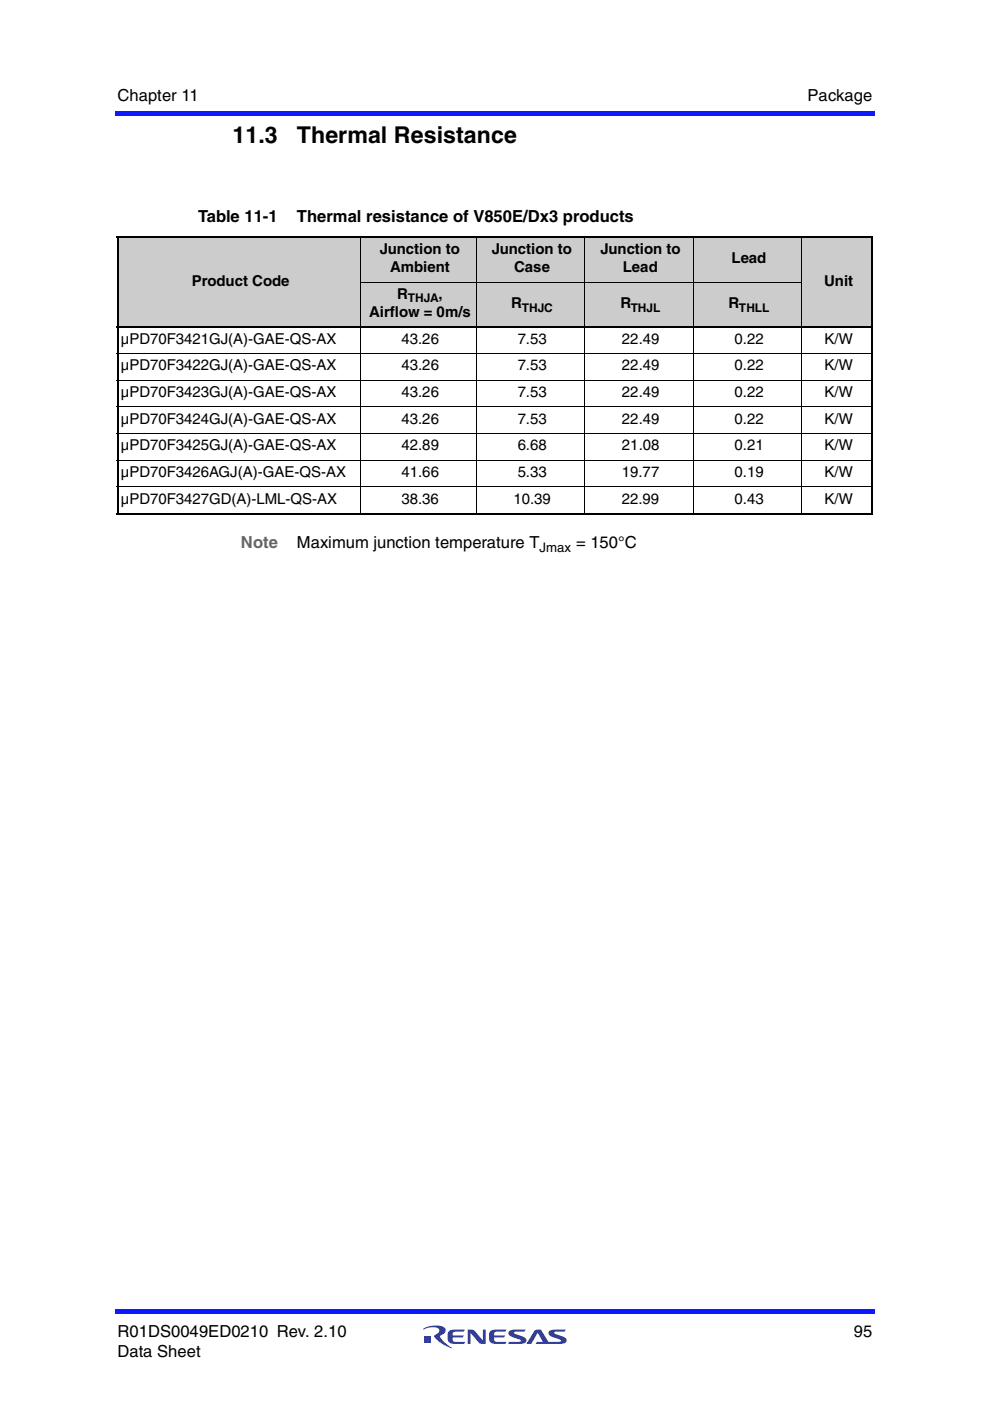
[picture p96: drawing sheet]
<svg xmlns="http://www.w3.org/2000/svg" width="210mm" height="297mm" viewBox="0 0 210 297" stroke-linecap="round" stroke-linejoin="round" font-family="sans-serif">
<defs><g id="words">
<g font-size="4.9">
<text x="49.3" y="30.3">11.3</text>
<text x="62.9" y="30.3">Thermal Resistance</text>
</g>
<g font-size="3.5">
<text x="24.9" y="21.4">Chapter 11</text>
<text x="171.2" y="21.4">Package</text>
<text x="42" y="47">Table 11-1</text>
<text x="62.9" y="47">Thermal resistance of V850E/Dx3 products</text>
<text x="62.9" y="116.2">Maximum junction temperature T</text>
<text x="122.1" y="116.2">= 150°C</text>
<text x="24.9" y="283.4">R01DS0049ED0210 Rev. 2.10</text>
<text x="24.9" y="287.6">Data Sheet</text>
<text x="181" y="283.4">95</text>
</g>
<text font-size="3.5" fill="#656565" x="51.1" y="116.2">Note</text>
<g font-size="3.2">
<text x="80.5" y="53.8">Junction to</text>
<text x="104.3" y="53.8">Junction to</text>
<text x="127.3" y="53.8">Junction to</text>
<text x="82.7" y="57.7">Ambient</text>
<text x="109" y="57.7">Case</text>
<text x="132.1" y="57.7">Lead</text>
<text x="155.1" y="55.8">Lead</text>
<text x="40.7" y="60.5">Product Code</text>
<text x="84.2" y="63.4">R</text>
<text x="93" y="63.4">,</text>
<text x="108.4" y="65.3">R</text>
<text x="131.5" y="65.3">R</text>
<text x="154.4" y="65.3">R</text>
<text x="174.7" y="60.5">Unit</text>
<text x="78.3" y="67.2">Airflow = 0m/s</text>
<text x="25.7" y="72.9">µPD70F3421GJ(A)-GAE-QS-AX</text>
<text x="85.1" y="72.9">43.26</text>
<text x="109.8" y="72.9">7.53</text>
<text x="131.9" y="72.9">22.49</text>
<text x="155.7" y="72.9">0.22</text>
<text x="174.8" y="72.9">K/W</text>
<text x="25.7" y="78.5">µPD70F3422GJ(A)-GAE-QS-AX</text>
<text x="85.1" y="78.5">43.26</text>
<text x="109.8" y="78.5">7.53</text>
<text x="131.9" y="78.5">22.49</text>
<text x="155.7" y="78.5">0.22</text>
<text x="174.8" y="78.5">K/W</text>
<text x="25.7" y="84.2">µPD70F3423GJ(A)-GAE-QS-AX</text>
<text x="25.7" y="89.8">µPD70F3424GJ(A)-GAE-QS-AX</text>
<text x="85.1" y="84.2">43.26</text>
<text x="85.1" y="89.8">43.26</text>
<text x="109.8" y="84.2">7.53</text>
<text x="109.8" y="89.8">7.53</text>
<text x="131.9" y="84.2">22.49</text>
<text x="131.9" y="89.8">22.49</text>
<text x="155.7" y="84.2">0.22</text>
<text x="155.7" y="89.8">0.22</text>
<text x="174.8" y="84.2">K/W</text>
<text x="174.8" y="89.8">K/W</text>
<text x="25.7" y="95.5">µPD70F3425GJ(A)-GAE-QS-AX</text>
<text x="85.1" y="95.5">42.89</text>
<text x="109.8" y="95.5">6.68</text>
<text x="131.9" y="95.5">21.08</text>
<text x="155.7" y="95.5">0.21</text>
<text x="174.8" y="95.5">K/W</text>
<text x="25.7" y="101.1">µPD70F3426AGJ(A)-GAE-QS-AX</text>
<text x="85.1" y="101.1">41.66</text>
<text x="109.8" y="101.1">5.33</text>
<text x="131.9" y="101.1">19.77</text>
<text x="155.7" y="101.1">0.19</text>
<text x="174.8" y="101.1">K/W</text>
<text x="25.7" y="106.8">µPD70F3427GD(A)-LML-QS-AX</text>
<text x="85.1" y="106.8">38.36</text>
<text x="108.9" y="106.8">10.39</text>
<text x="131.9" y="106.8">22.99</text>
<text x="155.7" y="106.8">0.43</text>
<text x="174.8" y="106.8">K/W</text>
</g>
<text font-size="2.8" x="114.4" y="117.1">Jmax</text>
<g font-size="2.5">
<text x="86.4" y="64.1">THJA</text>
<text x="110.6" y="66.1">THJC</text>
<text x="133.7" y="66.1">THJL</text>
<text x="156.7" y="66.1">THLL</text>
</g>
</g></defs>
<g fill="#323f99">
<path d="M99.2 281.9h.9l.5 .2 1.8 2.1v-2.3h.6v3l-1.3-.1-1.9-2.2v2.3h-.6z"/>
<path d="M95.1 282.3l.7-.4h2.8l-.3 .4-2 .1a.61 .61 0 0 0-.3 .7h2.4l-.4 .5h-2l.1 .8 2.5 .1-.3 .4a3.7 3.7 0 0 1-3.2-.3 2.55 2.55 0 0 1 0-2.3z"/>
<path d="M103.9 282.3l.7-.4h2.8l-.3 .4-2 .1a.61 .61 0 0 0-.3 .7h2.3l-.3 .5h-2l.1 .8 2.5 .1-.3 .4a3.7 3.7 0 0 1-3.2-.3 2.55 2.55 0 0 1 0-2.3z"/>
<path d="M108 282.2l.6-.3h2.8l-.2 .4-2.2 .2v.2l.5 .2a2.88 2.88 0 0 1 2.1 1.1 .73 .73 0 0 1-.8 .9h-3.1l.3-.4 2.4-.1v-.3l-.5-.2a2.87 2.87 0 0 1-2.1-1z"/>
<path d="M113.3 282.2a1.57 1.57 0 0 1 1.4-.3l1.6 2.6 2.6-.1v-.3l-.5-.2a2.87 2.87 0 0 1-2.1-1 .73 .73 0 0 1 .9-1h2.8l-.3 .4-2.2 .2v.2l.5 .2a2.88 2.88 0 0 1 2.1 1.1 .73 .73 0 0 1-.8 .9h-5.7l.2-.4h1.3l-1.1-1.9-1.3 2.3h-1.1z"/>
<path d="M90 283.4h1.4v1.4h-1.4z"/>
<path d="M89.8 281.7a4.9 4.9 0 0 1 4.5-.2 1.04 1.04 0 0 1-.8 1.6l-.2 .2a6 6 0 0 0 2.7 2.5 6.2 6.2 0 0 1-4-2.6l.2-.2a1.16 1.16 0 0 0 .9-1 2.36 2.36 0 0 0-2.8-.3l-.5 .2z"/>
</g>
<g fill="#0d1aff">
<path d="M24.4 277.5h.5v1.1h-.5z"/>
<path d="M24.9 277.5h160.6v1.1h-160.6z"/>
<path d="M185 23.5h.5v1.1h-.5z"/>
<path d="M24.4 23.5h160.6v1.1h-160.6z"/>
</g>
<g fill="#ccc">
<path d="M24.9 50.3h51.6v19h-51.6z"/>
<path d="M76.5 50.3h24.5v9.5h-24.5z"/>
<path d="M101 50.3h23v9.5h-23z"/>
<path d="M124 50.3h22.9v9.5h-22.9z"/>
<path d="M146.9 50.3h23v9.5h-23z"/>
<path d="M169.9 50.3h15.1v19h-15.1z"/>
<path d="M76.5 59.8h24.5v9.5h-24.5z"/>
<path d="M101 59.8h23v9.5h-23z"/>
<path d="M124 59.8h22.9v9.5h-22.9z"/>
<path d="M146.9 59.8h23v9.5h-23z"/>
</g>
<path d="M24.8 50.3h160.3M24.9 50.5v58.2M185 50.5v58.2M24.8 69.3h160.3M24.8 108.9h160.3" fill="none" stroke="#000" stroke-width=".34"/>
<path d="M76.4 59.8h93.7M76.5 50.1v59M101 50.1v59M124 50.1v59M146.9 50.1v59M169.9 50.1v59M24.8 75h160.3M24.8 80.6h160.3M24.8 86.3h160.3M24.8 91.9h160.3M24.8 97.6h160.3M24.8 103.2h160.3" fill="none" stroke="#000" stroke-width=".21"/>
<use href="#words"/>
</svg>
